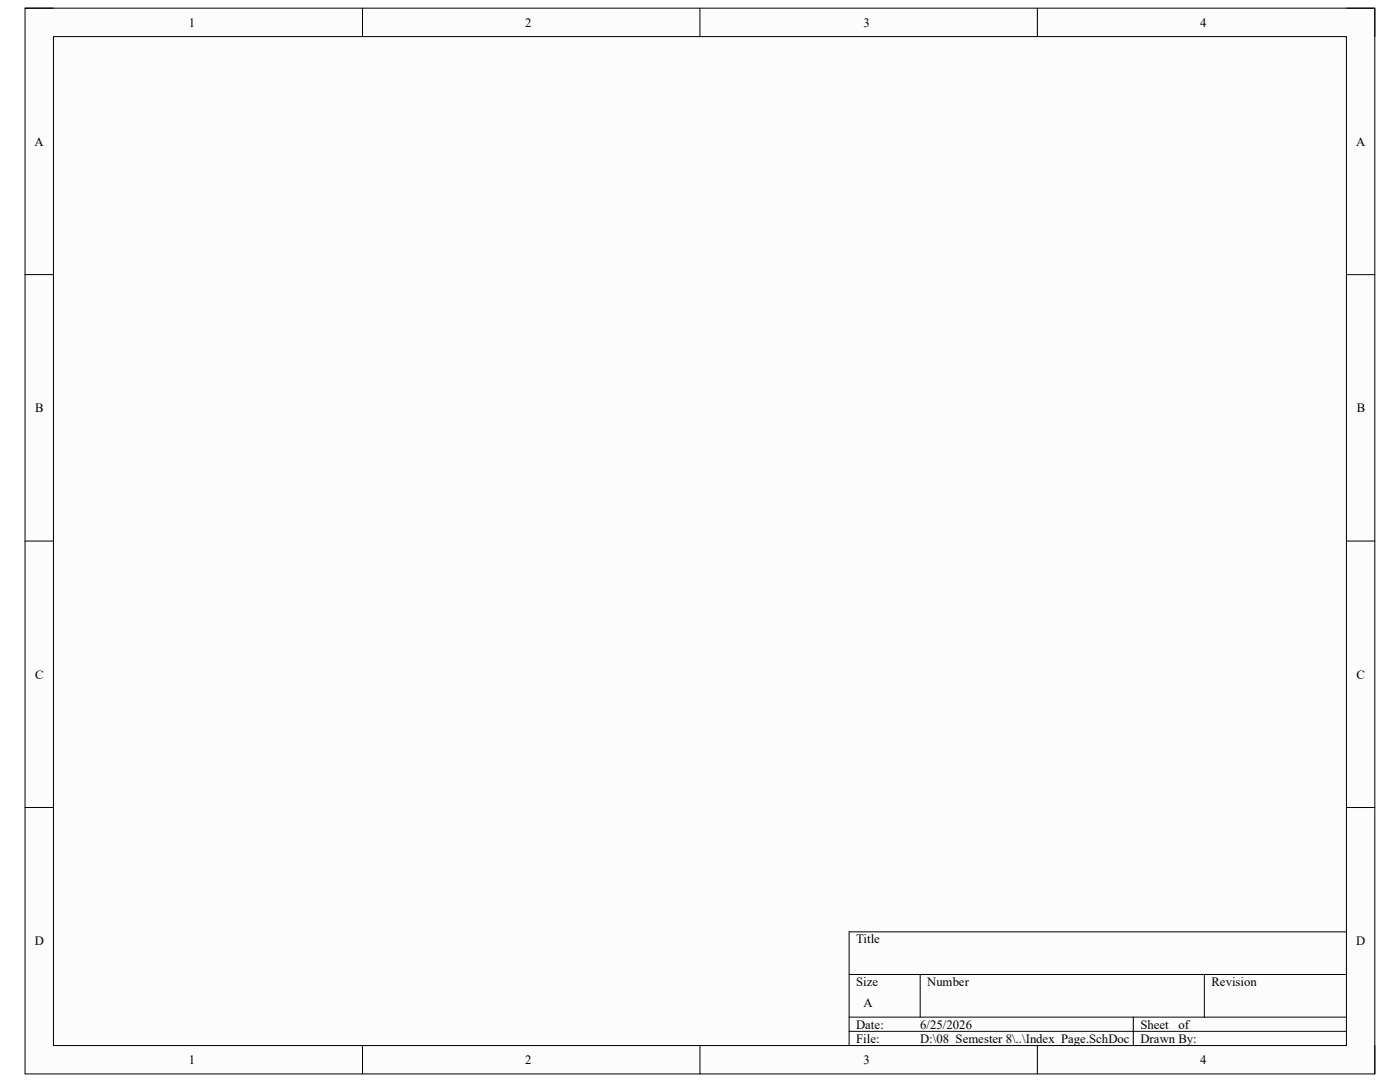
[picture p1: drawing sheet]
<svg xmlns="http://www.w3.org/2000/svg" width="279mm" height="216mm" viewBox="0 0 279 216" stroke-linecap="round" stroke-linejoin="round" font-family="sans-serif">
<defs><g id="words">
<g font-size="2.5">
<text x="37.7" y="5.3">1</text>
<text x="104.8" y="5.3">2</text>
<text x="172.3" y="5.3">3</text>
<text x="239.5" y="5.3">4</text>
<text x="6.9" y="29.1">A</text>
<text x="270.6" y="29.1">A</text>
<text x="7" y="82.3">B</text>
<text x="270.8" y="82.3">B</text>
<text x="7" y="135.4">C</text>
<text x="270.7" y="135.4">C</text>
<text x="6.9" y="188.6">D</text>
<text x="170.9" y="188.2">Title</text>
<text x="270.7" y="188.6">D</text>
<text x="170.9" y="196.7">Size</text>
<text x="185" y="196.7">Number</text>
<text x="241.8" y="196.7">Revision</text>
<text x="172.3" y="201">A</text>
<text x="170.9" y="205.2">Date:</text>
<text x="170.9" y="208.1">File:</text>
<text x="183.6" y="205.2">6/25/2026</text>
<text x="183.7" y="208.1">D:\08_Semester 8\..\Index_Page.SchDoc</text>
<text x="227.6" y="205.2">Sheet</text>
<text x="227.6" y="208.1">Drawn By:</text>
<text x="235.2" y="205.2">of</text>
<text x="37.7" y="212.3">1</text>
<text x="104.8" y="212.3">2</text>
<text x="172.3" y="212.3">3</text>
<text x="239.5" y="212.3">4</text>
</g>
</g></defs>
<path d="M5 1.6h269.4v212.7h-269.4z" fill-rule="evenodd" fill="#fffcf8"/>
<path d="M5 1.6h269.4v212.7h-269.4z" fill="none" stroke="#000" stroke-width=".2"/>
<path d="M10.7 7.3h258v201.3h-258z" fill-rule="evenodd" fill="#fffcf8"/>
<g fill="none" stroke="#000" stroke-width=".2">
<path d="M5 1.6h5.7M10.7 7.3h258v201.3h-258zM72.3 1.6v5.7M139.7 1.6v5.7M207 1.6v5.7M268.7 1.6h5.7v5.7M5 54.8h5.7M268.7 54.8h5.7M5 108h5.7M268.7 108h5.7M5 161.1h5.7M268.7 161.1h5.7"/>
<path d="M169.5 194.4h99.2M183.6 194.4v8.6M240.3 194.4v8.6M268.7 185.9h-99.2v22.7M72.3 208.6v5.7M139.7 208.6v5.7M169.5 203h99.2M169.5 205.8h99.2M207 208.6v5.7M226.2 203v5.6M274.4 208.6v5.7"/>
</g>
<use href="#words"/>
</svg>
